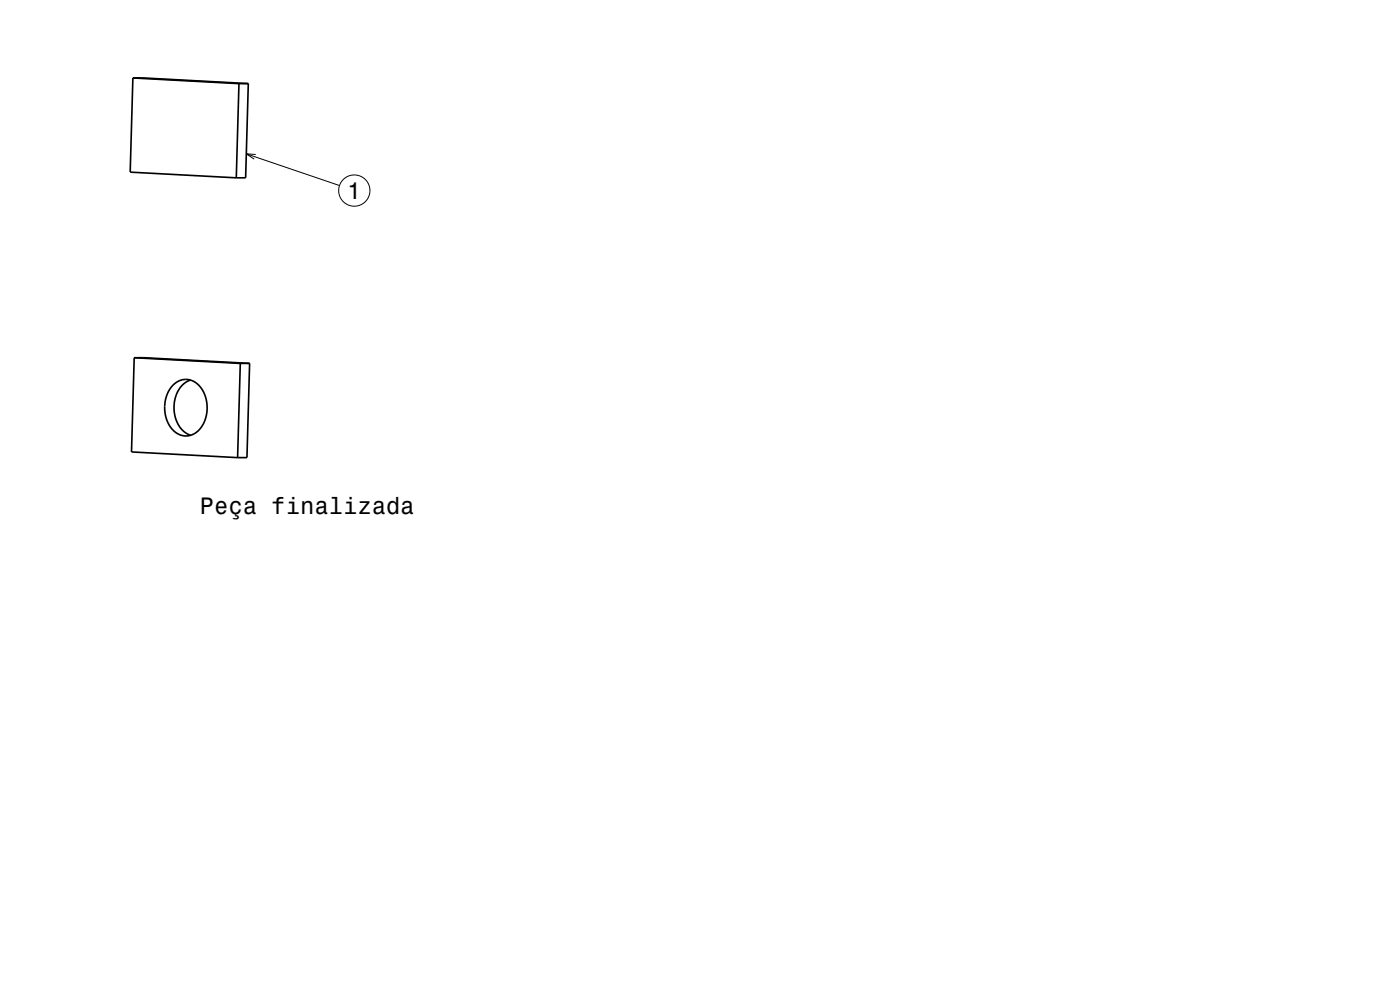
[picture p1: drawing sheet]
<svg xmlns="http://www.w3.org/2000/svg" width="297mm" height="210mm" viewBox="0 0 297 210" stroke-linecap="round" stroke-linejoin="round" font-family="sans-serif">
<defs><g id="words">
<g font-size="5">
<text x="73.6" y="42.2">1</text>
<text x="42.4" y="108.9">Peça finalizada</text>
</g>
</g></defs>
<g fill="none" stroke="#000" stroke-width=".35">
<path d="M28.2 16.5l-.6 20 22.5 1.2M28.2 16.5h2l22.5 1.2M28.2 16.5l22.5 1.2M50.7 17.7l-.6 20M52.7 17.7l-.6 20h-2M52.7 17.7h-2M28.5 75.9l-.6 20 22.5 1.2M28.5 75.9l24.5 1.2M28.5 75.9l22.5 1.2M51 77.1l-.6 20M53 77.1l-.6 20h-2M53 77.1h-2"/>
<path d="M36.6 81.8a3.8 3.8 0 0 1 6.4 1.1 7.1 7.1 0 0 1-1.7 9.1 4 4 0 0 1-5.7-2.4 7.4 7.4 0 0 1 1-7.8zM40.4 80.6a6.2 6.2 0 0 0-3.4 7 5.5 5.5 0 0 0 3.4 4.7"/>
</g>
<g fill="none" stroke="#000" stroke-width=".21">
<path d="M52.3 32.6l19.7 6.8M54.3 32.8l-2-.2 1.6 1.1"/>
<circle cx="75.2" cy="40.4" r="3.3"/>
</g>
<use href="#words"/>
</svg>
